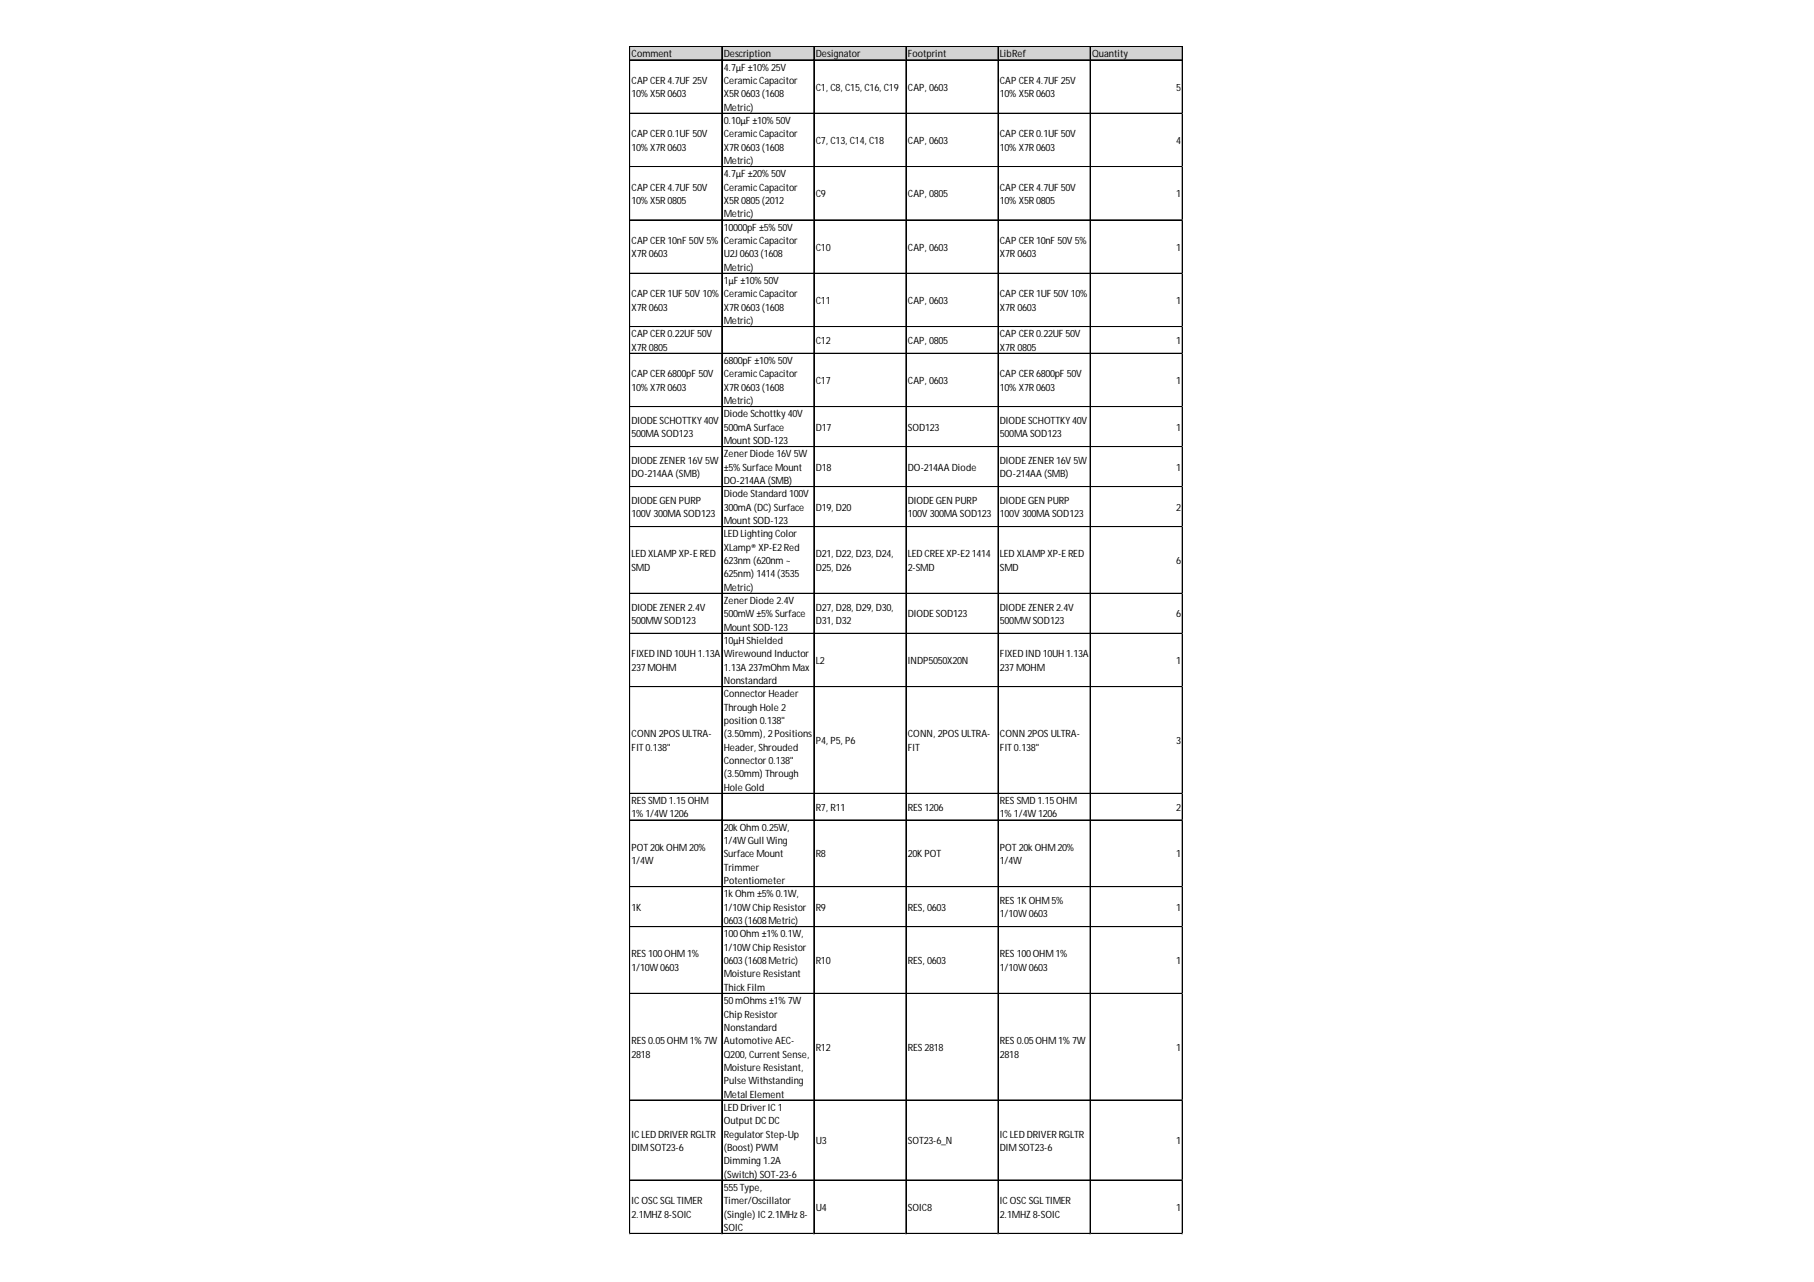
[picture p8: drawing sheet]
<svg xmlns="http://www.w3.org/2000/svg" width="297mm" height="210mm" viewBox="0 0 297 210" stroke-linecap="round" stroke-linejoin="round" font-family="sans-serif">
<defs><g id="words">
<g font-size="1.6">
<text x="103.4" y="9.4">Comment</text>
<text x="118.5" y="9.4">Description</text>
<text x="118.5" y="11.6">4.7µF ±10% 25V</text>
<text x="133.6" y="9.4">Designator</text>
<text x="148.7" y="9.4">Footprint</text>
<text x="163.7" y="9.4">LibRef</text>
<text x="178.8" y="9.4">Quantity</text>
<text x="103.4" y="13.8">CAP CER 4.7UF 25V</text>
<text x="103.4" y="15.9">10% X5R 0603</text>
<text x="118.5" y="13.8">Ceramic Capacitor</text>
<text x="118.5" y="15.9">X5R 0603(1608</text>
<text x="133.6" y="14.9">C1, C8, C15, C16, C19</text>
<text x="148.7" y="14.9">CAP, 0603</text>
<text x="163.7" y="13.8">CAP CER 4.7UF 25V</text>
<text x="163.7" y="15.9">10% X5R 0603</text>
<text x="192.6" y="14.9">5</text>
<text x="103.4" y="22.5">CAP CER 0.1UF 50V</text>
<text x="118.5" y="18.1">Metric)</text>
<text x="118.5" y="20.3">0.10µF ±10% 50V</text>
<text x="118.5" y="22.5">Ceramic Capacitor</text>
<text x="133.6" y="23.6">C7, C13, C14, C18</text>
<text x="148.7" y="23.6">CAP, 0603</text>
<text x="163.7" y="22.5">CAP CER 0.1UF 50V</text>
<text x="192.6" y="23.6">4</text>
<text x="103.4" y="24.7">10% X7R 0603</text>
<text x="118.5" y="24.7">X7R 0603(1608</text>
<text x="118.5" y="26.9">Metric)</text>
<text x="118.5" y="29">4.7µF ±20% 50V</text>
<text x="163.7" y="24.7">10% X7R 0603</text>
<text x="103.4" y="31.2">CAP CER 4.7UF 50V</text>
<text x="103.4" y="33.4">10% X5R 0805</text>
<text x="118.5" y="31.2">Ceramic Capacitor</text>
<text x="118.5" y="33.4">X5R 0805(2012</text>
<text x="118.5" y="35.6">Metric)</text>
<text x="133.6" y="32.3">C9</text>
<text x="148.7" y="32.3">CAP, 0805</text>
<text x="163.7" y="31.2">CAP CER 4.7UF 50V</text>
<text x="163.7" y="33.4">10% X5R 0805</text>
<text x="192.6" y="32.3">1</text>
<text x="103.4" y="40">CAP CER 10nF 50V 5%</text>
<text x="118.5" y="37.8">10000pF ±5% 50V</text>
<text x="118.5" y="40">Ceramic Capacitor</text>
<text x="133.6" y="41.1">C10</text>
<text x="148.7" y="41.1">CAP, 0603</text>
<text x="163.7" y="40">CAP CER 10nF 50V 5%</text>
<text x="192.6" y="41.1">1</text>
<text x="103.4" y="42.1">X7R 0603</text>
<text x="118.5" y="42.1">U2J 0603(1608</text>
<text x="118.5" y="44.3">Metric)</text>
<text x="118.5" y="46.5">1µF ±10% 50V</text>
<text x="163.7" y="42.1">X7R 0603</text>
<text x="103.4" y="48.7">CAP CER 1UF 50V 10%</text>
<text x="103.4" y="50.9">X7R 0603</text>
<text x="118.5" y="48.7">Ceramic Capacitor</text>
<text x="118.5" y="50.9">X7R 0603(1608</text>
<text x="118.5" y="53.1">Metric)</text>
<text x="133.6" y="49.8">C11</text>
<text x="148.7" y="49.8">CAP, 0603</text>
<text x="163.7" y="48.7">CAP CER 1UF 50V 10%</text>
<text x="163.7" y="50.9">X7R 0603</text>
<text x="192.6" y="49.8">1</text>
<text x="103.4" y="55.2">CAP CER 0.22UF 50V</text>
<text x="103.4" y="57.4">X7R 0805</text>
<text x="118.5" y="59.6">6800pF ±10% 50V</text>
<text x="133.6" y="56.3">C12</text>
<text x="148.7" y="56.3">CAP, 0805</text>
<text x="163.7" y="55.2">CAP CER 0.22UF 50V</text>
<text x="163.7" y="57.4">X7R 0805</text>
<text x="192.6" y="56.3">1</text>
<text x="103.4" y="61.8">CAP CER 6800pF 50V</text>
<text x="103.4" y="64">10% X7R 0603</text>
<text x="118.5" y="61.8">Ceramic Capacitor</text>
<text x="118.5" y="64">X7R 0603(1608</text>
<text x="133.6" y="62.9">C17</text>
<text x="148.7" y="62.9">CAP, 0603</text>
<text x="163.7" y="61.8">CAP CER 6800pF 50V</text>
<text x="163.7" y="64">10% X7R 0603</text>
<text x="192.6" y="62.9">1</text>
<text x="103.4" y="69.4">DIODE SCHOTTKY 40V</text>
<text x="103.4" y="71.6">500MA SOD123</text>
<text x="118.5" y="66.2">Metric)</text>
<text x="118.5" y="68.3">Diode Schottky 40V</text>
<text x="118.5" y="70.5">500mA Surface</text>
<text x="133.6" y="70.5">D17</text>
<text x="148.7" y="70.5">SOD123</text>
<text x="163.7" y="69.4">DIODE SCHOTTKY 40V</text>
<text x="163.7" y="71.6">500MA SOD123</text>
<text x="192.6" y="70.5">1</text>
<text x="103.4" y="76">DIODE ZENER 16V 5W</text>
<text x="118.5" y="72.7">Mount SOD-123</text>
<text x="118.5" y="74.9">Zener Diode 16V 5W</text>
<text x="118.5" y="77.1">±5% Surface Mount</text>
<text x="133.6" y="77.1">D18</text>
<text x="148.7" y="77.1">DO-214AA Diode</text>
<text x="163.7" y="76">DIODE ZENER 16V 5W</text>
<text x="192.6" y="77.1">1</text>
<text x="103.4" y="78.2">DO-214AA (SMB)</text>
<text x="103.4" y="82.5">DIODE GEN PURP</text>
<text x="118.5" y="79.3">DO-214AA (SMB)</text>
<text x="118.5" y="81.4">Diode Standard 100V</text>
<text x="118.5" y="83.6">300mA (DC) Surface</text>
<text x="133.6" y="83.6">D19, D20</text>
<text x="148.7" y="82.5">DIODE GEN PURP</text>
<text x="163.7" y="78.2">DO-214AA (SMB)</text>
<text x="163.7" y="82.5">DIODE GEN PURP</text>
<text x="192.6" y="83.6">2</text>
<text x="103.4" y="84.7">100V 300MA SOD123</text>
<text x="118.5" y="85.8">Mount SOD-123</text>
<text x="118.5" y="88">LED Lighting Color</text>
<text x="148.7" y="84.7">100V 300MA SOD123</text>
<text x="163.7" y="84.7">100V 300MA SOD123</text>
<text x="103.4" y="91.3">LED XLAMP XP-E RED</text>
<text x="103.4" y="93.5">SMD</text>
<text x="118.5" y="90.2">XLamp® XP-E2Red</text>
<text x="118.5" y="92.4">623nm (620nm ~</text>
<text x="118.5" y="94.5">625nm) 1414(3535</text>
<text x="133.6" y="91.3">D21, D22, D23, D24,</text>
<text x="133.6" y="93.5">D25, D26</text>
<text x="148.7" y="91.3">LED CREE XP-E21414</text>
<text x="148.7" y="93.5">2-SMD</text>
<text x="163.7" y="91.3">LED XLAMP XP-E RED</text>
<text x="163.7" y="93.5">SMD</text>
<text x="192.6" y="92.4">6</text>
<text x="103.4" y="100">DIODE ZENER 2.4V</text>
<text x="118.5" y="96.7">Metric)</text>
<text x="118.5" y="98.9">Zener Diode 2.4V</text>
<text x="118.5" y="101.1">500mW ±5% Surface</text>
<text x="133.6" y="100">D27, D28, D29, D30,</text>
<text x="148.7" y="101.1">DIODE SOD123</text>
<text x="163.7" y="100">DIODE ZENER 2.4V</text>
<text x="192.6" y="101.1">6</text>
<text x="103.4" y="102.2">500MW SOD123</text>
<text x="103.4" y="107.6">FIXED IND 10UH 1.13A</text>
<text x="118.5" y="103.3">Mount SOD-123</text>
<text x="118.5" y="105.5">10µH Shielded</text>
<text x="118.5" y="107.6">Wirewound Inductor</text>
<text x="133.6" y="102.2">D31, D32</text>
<text x="163.7" y="102.2">500MW SOD123</text>
<text x="163.7" y="107.6">FIXED IND 10UH 1.13A</text>
<text x="103.4" y="109.8">237MOHM</text>
<text x="118.5" y="109.8">1.13A 237mOhm Max</text>
<text x="118.5" y="112">Nonstandard</text>
<text x="133.6" y="108.7">L2</text>
<text x="148.7" y="108.7">INDP5050X20N</text>
<text x="163.7" y="109.8">237MOHM</text>
<text x="192.6" y="108.7">1</text>
<text x="118.5" y="114.2">Connector Header</text>
<text x="118.5" y="116.4">Through Hole 2</text>
<text x="118.5" y="118.6">position 0.138&quot;</text>
<text x="103.4" y="120.7">CONN 2POS ULTRA-</text>
<text x="103.4" y="122.9">FIT 0.138&quot;</text>
<text x="118.5" y="120.7">(3.50mm), 2Positions</text>
<text x="118.5" y="122.9">Header, Shrouded</text>
<text x="118.5" y="125.1">Connector 0.138&quot;</text>
<text x="133.6" y="121.8">P4, P5, P6</text>
<text x="148.7" y="120.7">CONN, 2POS ULTRA-</text>
<text x="148.7" y="122.9">FIT</text>
<text x="163.7" y="120.7">CONN 2POS ULTRA-</text>
<text x="163.7" y="122.9">FIT 0.138&quot;</text>
<text x="192.6" y="121.8">3</text>
<text x="103.4" y="131.7">RES SMD 1.15OHM</text>
<text x="118.5" y="127.3">(3.50mm) Through</text>
<text x="118.5" y="129.5">Hole Gold</text>
<text x="163.7" y="131.7">RES SMD 1.15OHM</text>
<text x="103.4" y="133.8">1% 1/4W 1206</text>
<text x="118.5" y="136">20k Ohm 0.25W,</text>
<text x="133.6" y="132.8">R7, R11</text>
<text x="148.7" y="132.8">RES 1206</text>
<text x="163.7" y="133.8">1% 1/4W 1206</text>
<text x="192.6" y="132.8">2</text>
<text x="103.4" y="139.3">POT 20k OHM20%</text>
<text x="103.4" y="141.5">1/4W</text>
<text x="118.5" y="138.2">1/4W Gull Wing</text>
<text x="118.5" y="140.4">Surface Mount</text>
<text x="118.5" y="142.6">Trimmer</text>
<text x="133.6" y="140.4">R8</text>
<text x="148.7" y="140.4">20K POT</text>
<text x="163.7" y="139.3">POT 20k OHM20%</text>
<text x="163.7" y="141.5">1/4W</text>
<text x="192.6" y="140.4">1</text>
<text x="103.4" y="149.1">1K</text>
<text x="118.5" y="144.8">Potentiometer</text>
<text x="118.5" y="146.9">1k Ohm ±5% 0.1W,</text>
<text x="118.5" y="149.1">1/10W Chip Resistor</text>
<text x="133.6" y="149.1">R9</text>
<text x="148.7" y="149.1">RES, 0603</text>
<text x="163.7" y="148">RES 1K OHM5%</text>
<text x="192.6" y="149.1">1</text>
<text x="118.5" y="151.3">0603(1608Metric)</text>
<text x="118.5" y="153.5">100Ohm ±1% 0.1W,</text>
<text x="118.5" y="155.7">1/10W Chip Resistor</text>
<text x="163.7" y="150.2">1/10W 0603</text>
<text x="103.4" y="156.8">RES 100OHM1%</text>
<text x="103.4" y="159">1/10W 0603</text>
<text x="118.5" y="157.9">0603(1608Metric)</text>
<text x="118.5" y="160">Moisture Resistant</text>
<text x="133.6" y="157.9">R10</text>
<text x="148.7" y="157.9">RES, 0603</text>
<text x="163.7" y="156.8">RES 100OHM1%</text>
<text x="163.7" y="159">1/10W 0603</text>
<text x="192.6" y="157.9">1</text>
<text x="118.5" y="162.2">Thick Film</text>
<text x="118.5" y="164.4">50mOhms ±1% 7W</text>
<text x="118.5" y="166.6">Chip Resistor</text>
<text x="103.4" y="171">RES 0.05OHM1% 7W</text>
<text x="103.4" y="173.1">2818</text>
<text x="118.5" y="168.8">Nonstandard</text>
<text x="118.5" y="171">Automotive AEC-</text>
<text x="118.5" y="173.1">Q200, Current Sense,</text>
<text x="133.6" y="172.1">R12</text>
<text x="148.7" y="172.1">RES 2818</text>
<text x="163.7" y="171">RES 0.05OHM1% 7W</text>
<text x="163.7" y="173.1">2818</text>
<text x="192.6" y="172.1">1</text>
<text x="118.5" y="175.3">Moisture Resistant,</text>
<text x="118.5" y="177.5">Pulse Withstanding</text>
<text x="118.5" y="179.7">Metal Element</text>
<text x="118.5" y="181.9">LED Driver IC 1</text>
<text x="118.5" y="184.1">Output DC DC</text>
<text x="103.4" y="186.2">IC LED DRIVER RGLTR</text>
<text x="103.4" y="188.4">DIMSOT23-6</text>
<text x="118.5" y="186.2">Regulator Step-Up</text>
<text x="118.5" y="188.4">(Boost) PWM</text>
<text x="118.5" y="190.6">Dimming 1.2A</text>
<text x="133.6" y="187.3">U3</text>
<text x="148.7" y="187.3">SOT23-6_N</text>
<text x="163.7" y="186.2">IC LED DRIVER RGLTR</text>
<text x="163.7" y="188.4">DIMSOT23-6</text>
<text x="192.6" y="187.3">1</text>
<text x="103.4" y="197.2">IC OSC SGL TIMER</text>
<text x="118.5" y="192.8">(Switch) SOT-23-6</text>
<text x="118.5" y="195">555Type,</text>
<text x="118.5" y="197.2">Timer/Oscillator</text>
<text x="163.7" y="197.2">IC OSC SGL TIMER</text>
<text x="103.4" y="199.3">2.1MHZ 8-SOIC</text>
<text x="118.5" y="199.3">(Single) IC 2.1MHz 8-</text>
<text x="118.5" y="201.5">SOIC</text>
<text x="133.6" y="198.3">U4</text>
<text x="148.7" y="198.3">SOIC8</text>
<text x="163.7" y="199.3">2.1MHZ 8-SOIC</text>
<text x="192.6" y="198.3">1</text>
</g>
</g></defs>
<path d="M103.2 7.7h90.5v2.2h-90.5z" fill="#d3d3d3"/>
<g fill="none" stroke="#000" stroke-width=".16">
<path d="M103.1 7.6v194.4M103.2 7.6v194.4M103.2 7.6h90.5M103.2 7.7h90.5M103.2 9.8h90.5M103.2 9.9h90.5M103.2 18.5h90.5M103.2 18.6h90.5M118.2 7.7v194.3M133.3 7.7v194.3M148.3 7.7v194.3M148.4 7.7v194.3"/>
<path d="M163.4 7.7v194.3M163.5 7.7v194.3M178.5 7.7v194.3M178.6 7.7v194.3M193.6 7.7v194.3M103.2 27.3h90.5M103.2 36h90.5M103.2 36.1h90.5M103.2 44.7h90.5M103.2 44.8h90.5M103.2 53.5h90.5M103.2 57.8h90.5"/>
<path d="M103.2 57.9h90.5M103.2 66.6h90.5M103.2 73.1h90.5M103.2 73.2h90.5M103.2 79.7h90.5M103.2 86.2h90.5M103.2 86.3h90.5M103.2 97.1h90.5M103.2 97.2h90.5M103.2 103.7h90.5M103.2 112.4h90.5M103.2 112.5h90.5"/>
<path d="M103.2 129.9h90.5M103.2 134.3h90.5M103.2 145.2h90.5M103.2 151.7h90.5M103.2 151.8h90.5M103.2 162.6h90.5M103.2 162.7h90.5M103.2 180.1h90.5M103.2 180.2h90.5M103.2 193.2h90.5M103.2 193.3h90.5M103.2 201.9h90.5"/>
<path d="M103.2 202h90.5"/>
</g>
<path d="M103.1 202v.1" fill="none" stroke="#d4d4d4" stroke-width=".16"/>
<path d="M103.1 202l.1 .1z" fill="#d4d4d4"/>
<path d="M118.2 202v.1" fill="none" stroke="#d4d4d4" stroke-width=".16"/>
<path d="M118.2 202l.1 .1z" fill="#d4d4d4"/>
<path d="M133.3 202v.1" fill="none" stroke="#d4d4d4" stroke-width=".16"/>
<path d="M133.3 202l.1 .1z" fill="#d4d4d4"/>
<path d="M148.3 202v.1" fill="none" stroke="#d4d4d4" stroke-width=".16"/>
<path d="M148.3 202l.1 .1z" fill="#d4d4d4"/>
<path d="M163.4 202v.1" fill="none" stroke="#d4d4d4" stroke-width=".16"/>
<path d="M163.4 202l.1 .1z" fill="#d4d4d4"/>
<path d="M178.5 202v.1" fill="none" stroke="#d4d4d4" stroke-width=".16"/>
<path d="M178.5 202l.1 .1z" fill="#d4d4d4"/>
<path d="M193.6 202v.1" fill="none" stroke="#d4d4d4" stroke-width=".16"/>
<path d="M193.6 202l.1 .1z" fill="#d4d4d4"/>
<path d="M193.7 18.5h.1" fill="none" stroke="#d4d4d4" stroke-width=".16"/>
<path d="M193.7 18.5v.1z" fill="#d4d4d4"/>
<path d="M193.7 27.3h.1" fill="none" stroke="#d4d4d4" stroke-width=".16"/>
<path d="M193.7 27.3v.1z" fill="#d4d4d4"/>
<path d="M193.7 36h.1" fill="none" stroke="#d4d4d4" stroke-width=".16"/>
<path d="M193.7 36v.1z" fill="#d4d4d4"/>
<path d="M193.7 44.7h.1" fill="none" stroke="#d4d4d4" stroke-width=".16"/>
<path d="M193.7 44.7v.1z" fill="#d4d4d4"/>
<path d="M193.7 53.5h.1" fill="none" stroke="#d4d4d4" stroke-width=".16"/>
<path d="M193.7 53.5v.1z" fill="#d4d4d4"/>
<path d="M193.7 57.8h.1" fill="none" stroke="#d4d4d4" stroke-width=".16"/>
<path d="M193.7 57.8v.1z" fill="#d4d4d4"/>
<path d="M193.7 66.6h.1" fill="none" stroke="#d4d4d4" stroke-width=".16"/>
<path d="M193.7 66.6v.1z" fill="#d4d4d4"/>
<path d="M193.7 73.1h.1" fill="none" stroke="#d4d4d4" stroke-width=".16"/>
<path d="M193.7 73.1v.1z" fill="#d4d4d4"/>
<path d="M193.7 79.7h.1" fill="none" stroke="#d4d4d4" stroke-width=".16"/>
<path d="M193.7 79.7v.1z" fill="#d4d4d4"/>
<path d="M193.7 86.2h.1" fill="none" stroke="#d4d4d4" stroke-width=".16"/>
<path d="M193.7 86.2v.1z" fill="#d4d4d4"/>
<path d="M193.7 97.1h.1" fill="none" stroke="#d4d4d4" stroke-width=".16"/>
<path d="M193.7 97.1v.1z" fill="#d4d4d4"/>
<path d="M193.7 103.7h.1" fill="none" stroke="#d4d4d4" stroke-width=".16"/>
<path d="M193.7 103.7v.1z" fill="#d4d4d4"/>
<path d="M193.7 112.4h.1" fill="none" stroke="#d4d4d4" stroke-width=".16"/>
<path d="M193.7 112.4v.1z" fill="#d4d4d4"/>
<path d="M193.7 129.9h.1" fill="none" stroke="#d4d4d4" stroke-width=".16"/>
<path d="M193.7 129.9v.1z" fill="#d4d4d4"/>
<path d="M193.7 134.3h.1" fill="none" stroke="#d4d4d4" stroke-width=".16"/>
<path d="M193.7 134.3v.1z" fill="#d4d4d4"/>
<path d="M193.7 145.2h.1" fill="none" stroke="#d4d4d4" stroke-width=".16"/>
<path d="M193.7 145.2v.1z" fill="#d4d4d4"/>
<path d="M193.7 151.7h.1" fill="none" stroke="#d4d4d4" stroke-width=".16"/>
<path d="M193.7 151.7v.1z" fill="#d4d4d4"/>
<path d="M193.7 162.6h.1" fill="none" stroke="#d4d4d4" stroke-width=".16"/>
<path d="M193.7 162.6v.1z" fill="#d4d4d4"/>
<path d="M193.7 180.1h.1" fill="none" stroke="#d4d4d4" stroke-width=".16"/>
<path d="M193.7 180.1v.1z" fill="#d4d4d4"/>
<path d="M193.7 193.2h.1" fill="none" stroke="#d4d4d4" stroke-width=".16"/>
<path d="M193.7 193.2v.1z" fill="#d4d4d4"/>
<path d="M193.7 201.9h.1" fill="none" stroke="#d4d4d4" stroke-width=".16"/>
<path d="M193.7 201.9v.1z" fill="#d4d4d4"/>
<use href="#words"/>
</svg>
